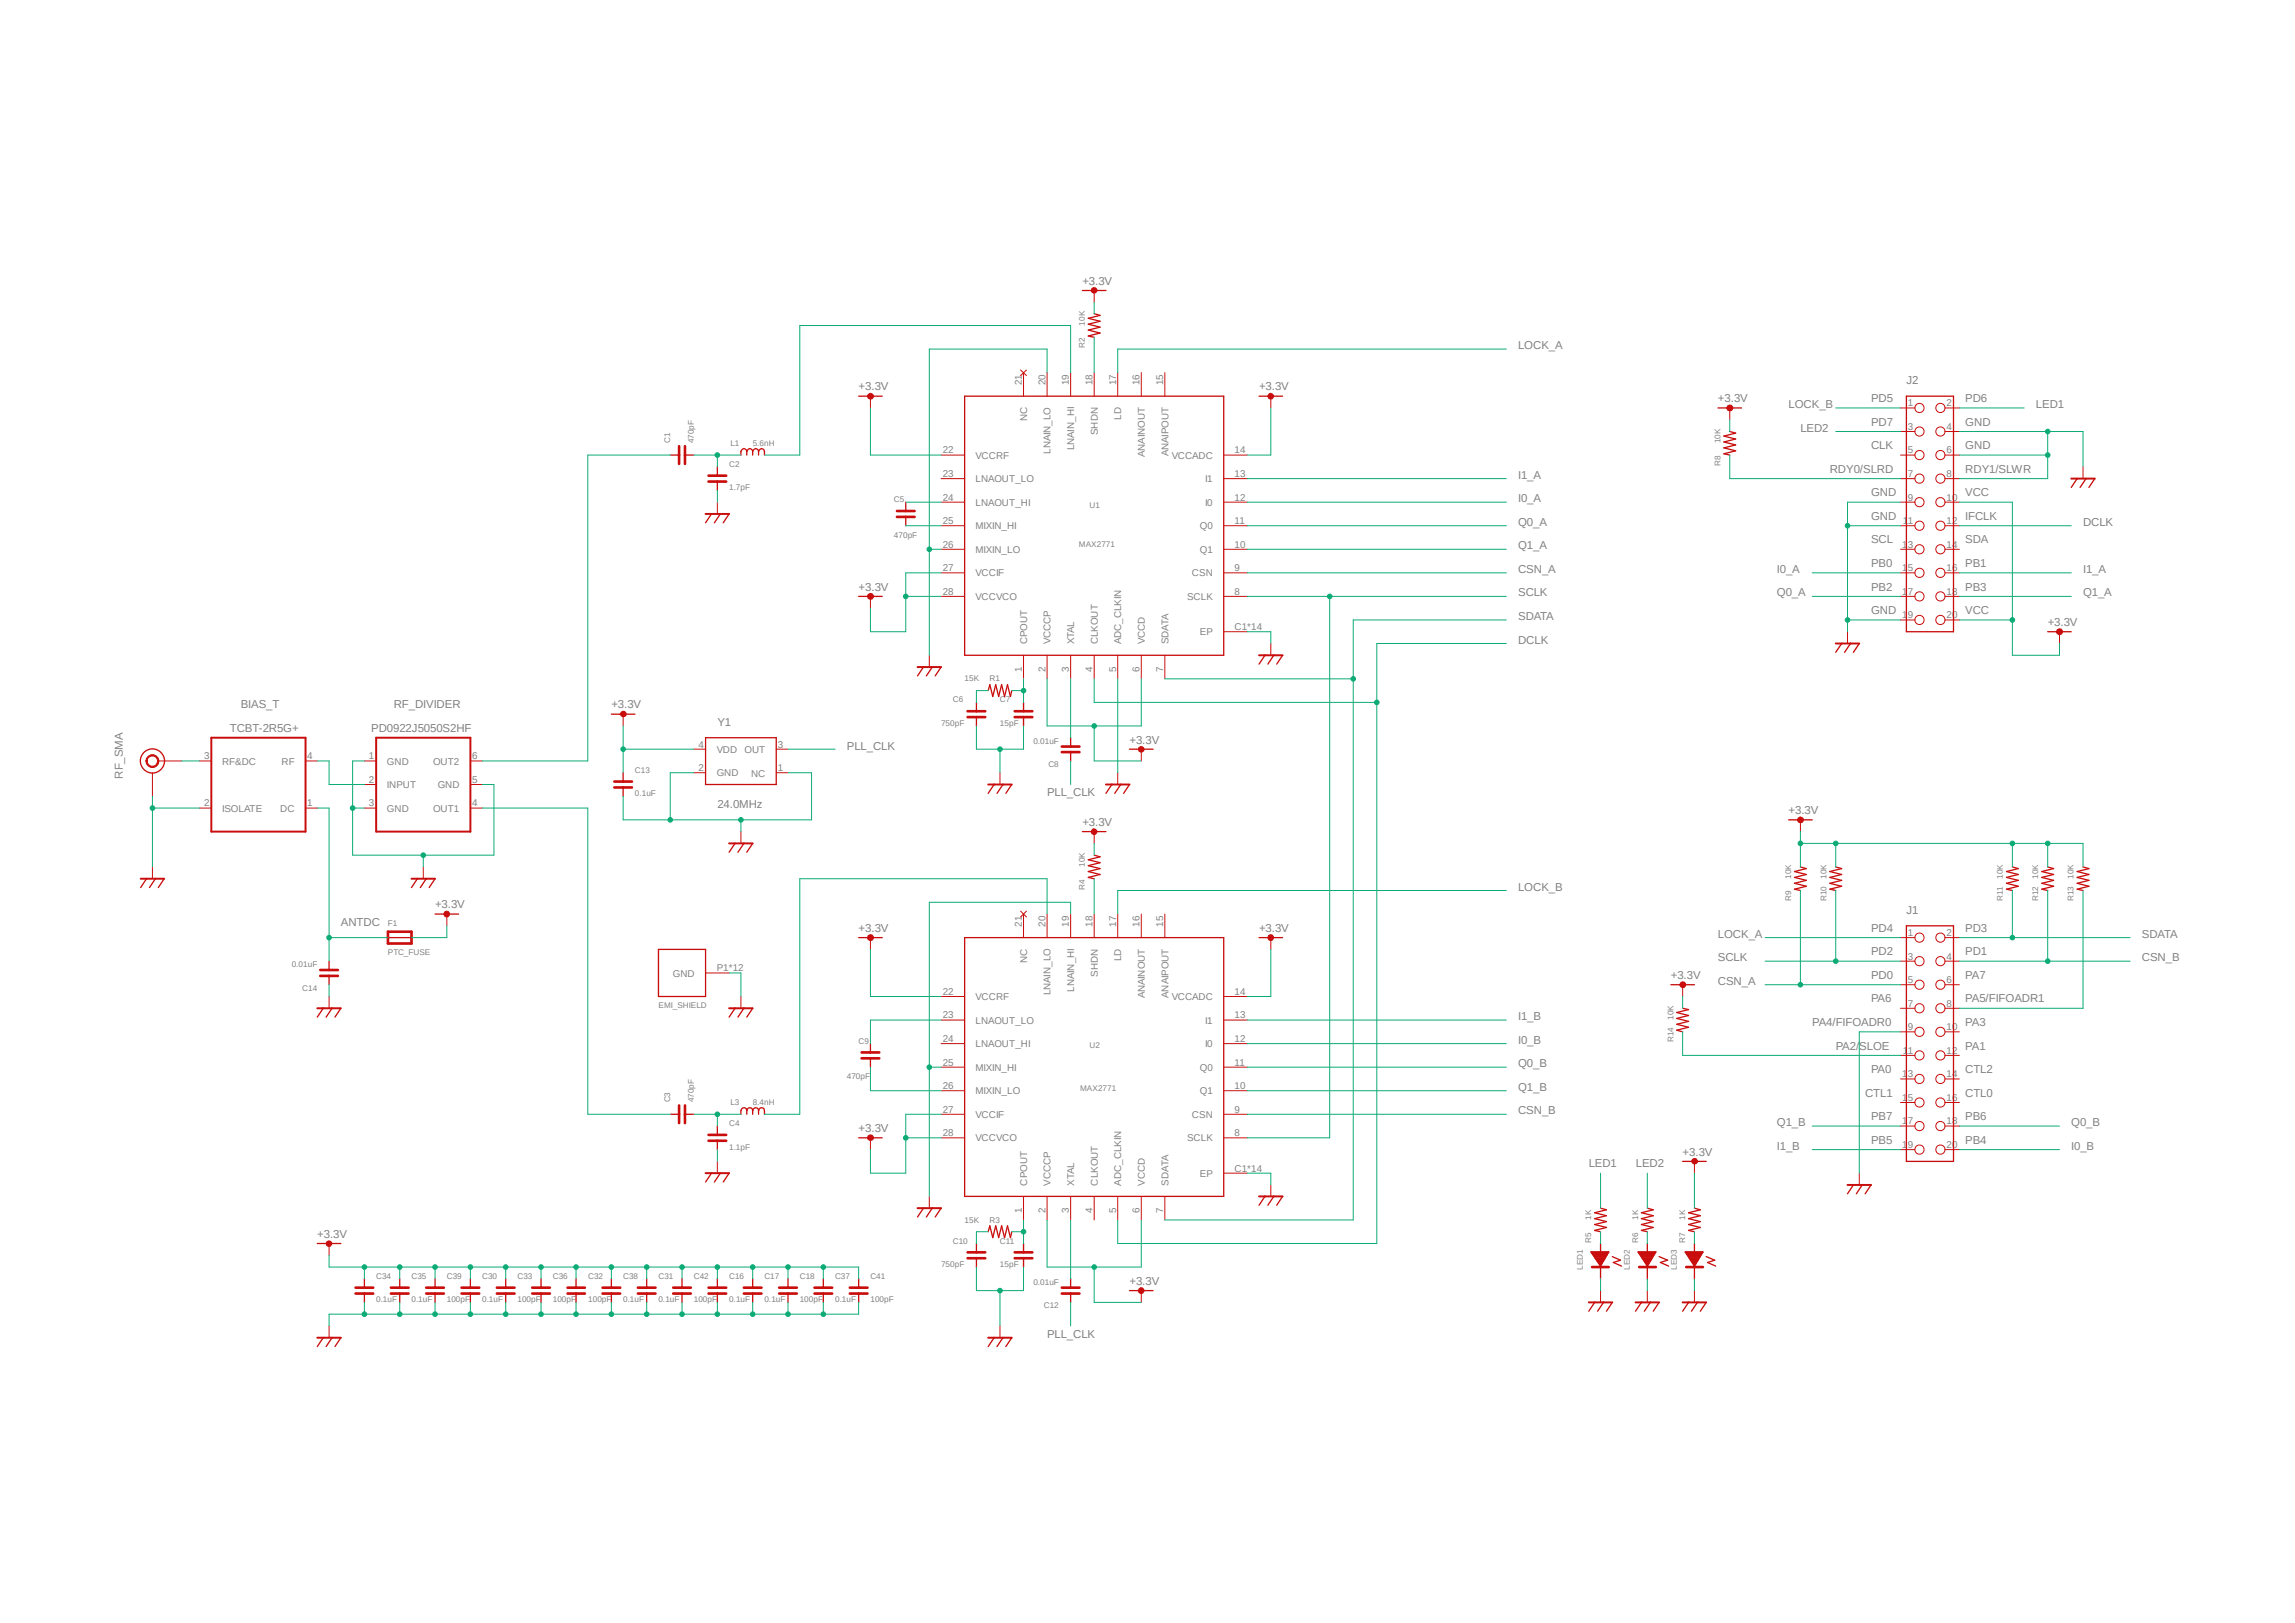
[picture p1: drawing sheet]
<svg xmlns="http://www.w3.org/2000/svg" width="297mm" height="210mm" viewBox="0 0 297 210" stroke-linecap="round" stroke-linejoin="round" font-family="sans-serif">
<defs><g id="words">
<g font-size="1.5" fill="#808080">
<text x="140.1" y="36.8">+3.3V</text>
<text x="196.5" y="45.2">LOCK_A</text>
<text x="111.1" y="50.5">+3.3V</text>
<text x="162.9" y="50.5">+3.3V</text>
<text x="222.3" y="52">+3.3V</text>
<text x="231.5" y="52.8">LOCK_B</text>
<text x="242.1" y="52">PD5</text>
<text x="246.7" y="49.7">J2</text>
<text x="254.3" y="52">PD6</text>
<text x="263.5" y="52.8">LED1</text>
<text x="233" y="55.8">LED2</text>
<text x="242.1" y="55.1">PD7</text>
<text x="242.1" y="58.1">CLK</text>
<text x="254.3" y="55.1">GND</text>
<text x="254.3" y="58.1">GND</text>
<text x="196.5" y="61.9">I1_A</text>
<text x="196.5" y="65">I0_A</text>
<text x="236.8" y="61.2">RDY0/SLRD</text>
<text x="242.1" y="64.2">GND</text>
<text x="254.3" y="61.2">RDY1/SLWR</text>
<text x="254.3" y="64.2">VCC</text>
<text x="196.5" y="68">Q0_A</text>
<text x="196.5" y="71.1">Q1_A</text>
<text x="242.1" y="67.3">GND</text>
<text x="242.1" y="70.3">SCL</text>
<text x="254.3" y="67.3">IFCLK</text>
<text x="254.3" y="70.3">SDA</text>
<text x="269.6" y="68">DCLK</text>
<text x="111.1" y="76.4">+3.3V</text>
<text x="196.5" y="74.1">CSN_A</text>
<text x="196.5" y="77.2">SCLK</text>
<text x="230" y="74.1">I0_A</text>
<text x="230" y="77.2">Q0_A</text>
<text x="242.1" y="73.4">PB0</text>
<text x="242.1" y="76.4">PB2</text>
<text x="254.3" y="73.4">PB1</text>
<text x="254.3" y="76.4">PB3</text>
<text x="269.6" y="74.1">I1_A</text>
<text x="269.6" y="77.2">Q1_A</text>
<text x="196.5" y="83.3">DCLK</text>
<text x="196.5" y="80.2">SDATA</text>
<text x="242.1" y="79.5">GND</text>
<text x="254.3" y="79.5">VCC</text>
<text x="265" y="81">+3.3V</text>
<text x="29.8" y="94.7">TCBT-2R5G+</text>
<text x="31.2" y="91.7">BIAS_T</text>
<text x="48" y="94.7">PD0922J5050S2HF</text>
<text x="51" y="91.7">RF_DIVIDER</text>
<text x="79.1" y="91.7">+3.3V</text>
<text x="92.8" y="93.9">Y1</text>
<text x="15.9" y="100.8" transform="rotate(-90 15.9 100.8)">RF_SMA</text>
<text x="109.6" y="97">PLL_CLK</text>
<text x="146.2" y="96.2">+3.3V</text>
<text x="92.8" y="104.6">24.0MHz</text>
<text x="135.5" y="103">PLL_CLK</text>
<text x="140.1" y="106.8">+3.3V</text>
<text x="231.5" y="105.3">+3.3V</text>
<text x="44.1" y="119.8">ANTDC</text>
<text x="56.3" y="117.5">+3.3V</text>
<text x="196.5" y="115.2">LOCK_B</text>
<text x="246.7" y="118.3">J1</text>
<text x="111.1" y="120.6">+3.3V</text>
<text x="162.9" y="120.6">+3.3V</text>
<text x="222.3" y="124.4">SCLK</text>
<text x="222.3" y="121.3">LOCK_A</text>
<text x="242.1" y="120.6">PD4</text>
<text x="242.1" y="123.6">PD2</text>
<text x="254.3" y="123.6">PD1</text>
<text x="254.3" y="120.6">PD3</text>
<text x="277.2" y="121.3">SDATA</text>
<text x="277.2" y="124.4">CSN_B</text>
<text x="196.5" y="132">I1_B</text>
<text x="216.2" y="126.7">+3.3V</text>
<text x="222.3" y="127.4">CSN_A</text>
<text x="242.1" y="126.7">PD0</text>
<text x="242.1" y="129.7">PA6</text>
<text x="254.3" y="129.7">PA5/FIFOADR1</text>
<text x="254.3" y="126.7">PA7</text>
<text x="196.5" y="135">I0_B</text>
<text x="234.5" y="132.8">PA4/FIFOADR0</text>
<text x="237.6" y="135.8">PA2/SLOE</text>
<text x="254.3" y="135.8">PA1</text>
<text x="254.3" y="132.8">PA3</text>
<text x="196.5" y="138.1">Q0_B</text>
<text x="196.5" y="141.1">Q1_B</text>
<text x="241.4" y="141.9">CTL1</text>
<text x="242.1" y="138.9">PA0</text>
<text x="254.3" y="141.9">CTL0</text>
<text x="254.3" y="138.9">CTL2</text>
<text x="111.1" y="146.5">+3.3V</text>
<text x="196.5" y="144.2">CSN_B</text>
<text x="217.8" y="149.5">+3.3V</text>
<text x="230" y="148.8">I1_B</text>
<text x="230" y="145.7">Q1_B</text>
<text x="242.1" y="144.9">PB7</text>
<text x="242.1" y="148">PB5</text>
<text x="254.3" y="144.9">PB6</text>
<text x="254.3" y="148">PB4</text>
<text x="268.1" y="148.8">I0_B</text>
<text x="268.1" y="145.7">Q0_B</text>
<text x="205.6" y="151">LED1</text>
<text x="211.7" y="151">LED2</text>
<text x="41.1" y="160.1">+3.3V</text>
<text x="146.2" y="166.2">+3.3V</text>
<text x="135.5" y="173.1">PLL_CLK</text>
</g>
<g font-size="1.3" fill="#808080">
<text x="132.2" y="49.9" transform="rotate(-90 132.2 49.9)">21</text>
<text x="135.3" y="49.9" transform="rotate(-90 135.3 49.9)">20</text>
<text x="138.3" y="49.9" transform="rotate(-90 138.3 49.9)">19</text>
<text x="141.4" y="49.9" transform="rotate(-90 141.4 49.9)">18</text>
<text x="144.4" y="49.9" transform="rotate(-90 144.4 49.9)">17</text>
<text x="147.5" y="49.9" transform="rotate(-90 147.5 49.9)">16</text>
<text x="150.5" y="49.9" transform="rotate(-90 150.5 49.9)">15</text>
<text x="246.9" y="52.6">1</text>
<text x="251.9" y="52.6">2</text>
<text x="122" y="58.7">22</text>
<text x="126.2" y="59.4">VCCRF</text>
<text x="132.9" y="54.5" transform="rotate(-90 132.9 54.5)">NC</text>
<text x="136" y="58.8" transform="rotate(-90 136 58.8)">LNAIN_LO</text>
<text x="139" y="58.3" transform="rotate(-90 139 58.3)">LNAIN_HI</text>
<text x="142.1" y="56.3" transform="rotate(-90 142.1 56.3)">SHDN</text>
<text x="145.1" y="54.3" transform="rotate(-90 145.1 54.3)">LD</text>
<text x="148.2" y="59.1" transform="rotate(-90 148.2 59.1)">ANAINOUT</text>
<text x="151.2" y="59.1" transform="rotate(-90 151.2 59.1)">ANAIPOUT</text>
<text x="151.6" y="59.4">VCCADC</text>
<text x="159.8" y="58.7">14</text>
<text x="246.9" y="58.7">5</text>
<text x="246.9" y="55.6">3</text>
<text x="251.9" y="58.7">6</text>
<text x="251.9" y="55.6">4</text>
<text x="122" y="61.7">23</text>
<text x="122" y="64.8">24</text>
<text x="126.2" y="62.4">LNAOUT_LO</text>
<text x="126.2" y="65.4">LNAOUT_HI</text>
<text x="156" y="65.4">I0</text>
<text x="156" y="62.4">I1</text>
<text x="159.8" y="64.8">12</text>
<text x="159.8" y="61.7">13</text>
<text x="246.9" y="64.8">9</text>
<text x="246.9" y="61.7">7</text>
<text x="251.9" y="64.8">10</text>
<text x="251.9" y="61.7">8</text>
<text x="122" y="67.8">25</text>
<text x="122" y="70.9">26</text>
<text x="126.2" y="68.5">MIXIN_HI</text>
<text x="126.2" y="71.5">MIXIN_LO</text>
<text x="155.3" y="71.5">Q1</text>
<text x="155.3" y="68.5">Q0</text>
<text x="159.8" y="70.9">10</text>
<text x="159.8" y="67.8">11</text>
<text x="246.2" y="70.9">13</text>
<text x="246.3" y="67.8">11</text>
<text x="251.9" y="70.9">14</text>
<text x="251.9" y="67.8">12</text>
<text x="122" y="73.9">27</text>
<text x="122" y="77">28</text>
<text x="126.2" y="74.6">VCCIF</text>
<text x="126.2" y="77.6">VCCVCO</text>
<text x="153.6" y="77.6">SCLK</text>
<text x="154.3" y="74.6">CSN</text>
<text x="159.8" y="77">8</text>
<text x="159.8" y="73.9">9</text>
<text x="246.2" y="73.9">15</text>
<text x="246.2" y="77">17</text>
<text x="251.9" y="73.9">16</text>
<text x="251.9" y="77">18</text>
<text x="132.9" y="83.4" transform="rotate(-90 132.9 83.4)">CPOUT</text>
<text x="136" y="83.4" transform="rotate(-90 136 83.4)">VCCCP</text>
<text x="139" y="83.4" transform="rotate(-90 139 83.4)">XTAL</text>
<text x="142.1" y="83.4" transform="rotate(-90 142.1 83.4)">CLKOUT</text>
<text x="145.1" y="83.4" transform="rotate(-90 145.1 83.4)">ADC_CLKIN</text>
<text x="148.2" y="83.4" transform="rotate(-90 148.2 83.4)">VCCD</text>
<text x="151.2" y="83.4" transform="rotate(-90 151.2 83.4)">SDATA</text>
<text x="155.3" y="82.2">EP</text>
<text x="159.8" y="81.5">C1*14</text>
<text x="246.2" y="80">19</text>
<text x="251.9" y="80">20</text>
<text x="132.2" y="86.9" transform="rotate(-90 132.2 86.9)">1</text>
<text x="135.3" y="86.9" transform="rotate(-90 135.3 86.9)">2</text>
<text x="138.3" y="86.9" transform="rotate(-90 138.3 86.9)">3</text>
<text x="141.4" y="86.9" transform="rotate(-90 141.4 86.9)">4</text>
<text x="144.4" y="86.9" transform="rotate(-90 144.4 86.9)">5</text>
<text x="147.5" y="86.9" transform="rotate(-90 147.5 86.9)">6</text>
<text x="150.5" y="86.9" transform="rotate(-90 150.5 86.9)">7</text>
<text x="26.4" y="98.3">3</text>
<text x="28.7" y="98.9">RF&amp;DC</text>
<text x="36.4" y="99">RF</text>
<text x="39.8" y="98.3">4</text>
<text x="47.8" y="101.3">2</text>
<text x="47.8" y="98.3">1</text>
<text x="50.1" y="102">INPUT</text>
<text x="50.1" y="98.9">GND</text>
<text x="56" y="99">OUT2</text>
<text x="61.1" y="98.3">6</text>
<text x="61.1" y="101.3">5</text>
<text x="90.4" y="99.8">2</text>
<text x="90.4" y="96.7">4</text>
<text x="92.8" y="100.5">GND</text>
<text x="92.8" y="97.4">VDD</text>
<text x="96.4" y="97.5">OUT</text>
<text x="97.2" y="100.5">NC</text>
<text x="100.7" y="99.8">1</text>
<text x="100.7" y="96.7">3</text>
<text x="26.4" y="104.4">2</text>
<text x="28.7" y="105">ISOLATE</text>
<text x="36.3" y="105.1">DC</text>
<text x="39.8" y="104.4">1</text>
<text x="47.8" y="104.4">3</text>
<text x="50.1" y="105">GND</text>
<text x="56" y="105.1">OUT1</text>
<text x="56.6" y="102">GND</text>
<text x="61.1" y="104.4">4</text>
<text x="132.2" y="119.9" transform="rotate(-90 132.2 119.9)">21</text>
<text x="135.3" y="119.9" transform="rotate(-90 135.3 119.9)">20</text>
<text x="138.3" y="119.9" transform="rotate(-90 138.3 119.9)">19</text>
<text x="141.4" y="119.9" transform="rotate(-90 141.4 119.9)">18</text>
<text x="144.4" y="119.9" transform="rotate(-90 144.4 119.9)">17</text>
<text x="147.5" y="119.9" transform="rotate(-90 147.5 119.9)">16</text>
<text x="150.5" y="119.9" transform="rotate(-90 150.5 119.9)">15</text>
<text x="92.8" y="125.7">P1*12</text>
<text x="132.9" y="124.6" transform="rotate(-90 132.9 124.6)">NC</text>
<text x="145.1" y="124.4" transform="rotate(-90 145.1 124.4)">LD</text>
<text x="246.9" y="124.2">3</text>
<text x="246.9" y="121.1">1</text>
<text x="251.9" y="124.2">4</text>
<text x="251.9" y="121.1">2</text>
<text x="87.1" y="126.4">GND</text>
<text x="122" y="128.7">22</text>
<text x="122" y="131.8">23</text>
<text x="126.2" y="129.4">VCCRF</text>
<text x="136" y="128.8" transform="rotate(-90 136 128.8)">LNAIN_LO</text>
<text x="139" y="128.4" transform="rotate(-90 139 128.4)">LNAIN_HI</text>
<text x="142.1" y="126.4" transform="rotate(-90 142.1 126.4)">SHDN</text>
<text x="148.2" y="129.2" transform="rotate(-90 148.2 129.2)">ANAINOUT</text>
<text x="151.2" y="129.1" transform="rotate(-90 151.2 129.1)">ANAIPOUT</text>
<text x="151.6" y="129.4">VCCADC</text>
<text x="159.8" y="131.8">13</text>
<text x="159.8" y="128.7">14</text>
<text x="246.9" y="130.3">7</text>
<text x="246.9" y="127.2">5</text>
<text x="251.9" y="130.3">8</text>
<text x="251.9" y="127.2">6</text>
<text x="122" y="134.8">24</text>
<text x="122" y="137.9">25</text>
<text x="126.2" y="132.5">LNAOUT_LO</text>
<text x="126.2" y="135.5">LNAOUT_HI</text>
<text x="156" y="135.5">I0</text>
<text x="156" y="132.5">I1</text>
<text x="159.8" y="137.9">11</text>
<text x="159.8" y="134.8">12</text>
<text x="246.3" y="136.4">11</text>
<text x="246.9" y="133.3">9</text>
<text x="251.9" y="136.4">12</text>
<text x="251.9" y="133.3">10</text>
<text x="122" y="140.9">26</text>
<text x="122" y="144">27</text>
<text x="126.2" y="138.6">MIXIN_HI</text>
<text x="126.2" y="141.6">MIXIN_LO</text>
<text x="155.3" y="141.6">Q1</text>
<text x="155.3" y="138.6">Q0</text>
<text x="159.8" y="144">9</text>
<text x="159.8" y="140.9">10</text>
<text x="246.2" y="139.4">13</text>
<text x="246.2" y="142.5">15</text>
<text x="251.9" y="139.4">14</text>
<text x="251.9" y="142.5">16</text>
<text x="122" y="147">28</text>
<text x="126.2" y="144.7">VCCIF</text>
<text x="126.2" y="147.7">VCCVCO</text>
<text x="153.6" y="147.7">SCLK</text>
<text x="154.3" y="144.7">CSN</text>
<text x="159.8" y="147">8</text>
<text x="246.2" y="145.5">17</text>
<text x="246.2" y="148.5">19</text>
<text x="251.9" y="145.5">18</text>
<text x="251.9" y="148.5">20</text>
<text x="132.9" y="153.4" transform="rotate(-90 132.9 153.4)">CPOUT</text>
<text x="136" y="153.4" transform="rotate(-90 136 153.4)">VCCCP</text>
<text x="139" y="153.4" transform="rotate(-90 139 153.4)">XTAL</text>
<text x="142.1" y="153.4" transform="rotate(-90 142.1 153.4)">CLKOUT</text>
<text x="145.1" y="153.4" transform="rotate(-90 145.1 153.4)">ADC_CLKIN</text>
<text x="148.2" y="153.4" transform="rotate(-90 148.2 153.4)">VCCD</text>
<text x="151.2" y="153.4" transform="rotate(-90 151.2 153.4)">SDATA</text>
<text x="155.3" y="152.3">EP</text>
<text x="159.8" y="151.6">C1*14</text>
<text x="132.2" y="157" transform="rotate(-90 132.2 157)">1</text>
<text x="135.3" y="157" transform="rotate(-90 135.3 157)">2</text>
<text x="138.3" y="157" transform="rotate(-90 138.3 157)">3</text>
<text x="141.4" y="157" transform="rotate(-90 141.4 157)">4</text>
<text x="144.4" y="157" transform="rotate(-90 144.4 157)">5</text>
<text x="147.5" y="157" transform="rotate(-90 147.5 157)">6</text>
<text x="150.5" y="157" transform="rotate(-90 150.5 157)">7</text>
</g>
<g font-size="1.1" fill="#808080">
<text x="140.4" y="45" transform="rotate(-90 140.4 45)">R2</text>
<text x="140.4" y="42.1" transform="rotate(-90 140.4 42.1)">10K</text>
<text x="86.7" y="57.4" transform="rotate(-90 86.7 57.4)">C1</text>
<text x="89.8" y="57.4" transform="rotate(-90 89.8 57.4)">470pF</text>
<text x="94.5" y="57.7">L1</text>
<text x="97.4" y="57.7">5.6nH</text>
<text x="222.7" y="57.4" transform="rotate(-90 222.7 57.4)">10K</text>
<text x="94.4" y="63.5">1.7pF</text>
<text x="94.4" y="60.4">C2</text>
<text x="115.7" y="65">C5</text>
<text x="141" y="65.7">U1</text>
<text x="222.7" y="60.3" transform="rotate(-90 222.7 60.3)">R8</text>
<text x="115.7" y="69.6">470pF</text>
<text x="139.6" y="70.8">MAX2771</text>
<text x="124.8" y="88.1">15K</text>
<text x="128.1" y="88.1">R1</text>
<text x="121.8" y="93.9">750pF</text>
<text x="123.3" y="90.9">C6</text>
<text x="129.4" y="93.9">15pF</text>
<text x="129.4" y="90.9">C7</text>
<text x="82.2" y="100">C13</text>
<text x="133.7" y="96.2">0.01uF</text>
<text x="135.7" y="99.3">C8</text>
<text x="82.2" y="103">0.1uF</text>
<text x="140.4" y="112.2" transform="rotate(-90 140.4 112.2)">10K</text>
<text x="231.8" y="113.7" transform="rotate(-90 231.8 113.7)">10K</text>
<text x="236.4" y="113.7" transform="rotate(-90 236.4 113.7)">10K</text>
<text x="259.2" y="113.7" transform="rotate(-90 259.2 113.7)">10K</text>
<text x="263.8" y="113.7" transform="rotate(-90 263.8 113.7)">10K</text>
<text x="268.4" y="113.7" transform="rotate(-90 268.4 113.7)">10K</text>
<text x="50.2" y="119.8">F1</text>
<text x="140.4" y="115.1" transform="rotate(-90 140.4 115.1)">R4</text>
<text x="231.8" y="116.6" transform="rotate(-90 231.8 116.6)">R9</text>
<text x="236.4" y="116.6" transform="rotate(-90 236.4 116.6)">R10</text>
<text x="259.2" y="116.6" transform="rotate(-90 259.2 116.6)">R11</text>
<text x="263.8" y="116.6" transform="rotate(-90 263.8 116.6)">R12</text>
<text x="268.4" y="116.6" transform="rotate(-90 268.4 116.6)">R13</text>
<text x="37.8" y="125.1">0.01uF</text>
<text x="50.2" y="123.6">PTC_FUSE</text>
<text x="39.1" y="128.2">C14</text>
<text x="85.2" y="130.5">EMI_SHIELD</text>
<text x="216.6" y="132" transform="rotate(-90 216.6 132)">10K</text>
<text x="111.1" y="135">C9</text>
<text x="141" y="135.6">U2</text>
<text x="216.6" y="134.9" transform="rotate(-90 216.6 134.9)">R14</text>
<text x="86.7" y="142.7" transform="rotate(-90 86.7 142.7)">C3</text>
<text x="89.8" y="142.7" transform="rotate(-90 89.8 142.7)">470pF</text>
<text x="94.5" y="143">L3</text>
<text x="97.4" y="143">8.4nH</text>
<text x="109.6" y="139.6">470pF</text>
<text x="139.8" y="141.1">MAX2771</text>
<text x="94.4" y="148.8">1.1pF</text>
<text x="94.4" y="145.7">C4</text>
<text x="123.3" y="160.9">C10</text>
<text x="124.8" y="158.2">15K</text>
<text x="128.1" y="158.2">R3</text>
<text x="129.4" y="160.9">C11</text>
<text x="205.9" y="160.8" transform="rotate(-90 205.9 160.8)">R5</text>
<text x="205.9" y="157.9" transform="rotate(-90 205.9 157.9)">1K</text>
<text x="212" y="160.8" transform="rotate(-90 212 160.8)">R6</text>
<text x="212" y="157.9" transform="rotate(-90 212 157.9)">1K</text>
<text x="218.1" y="160.8" transform="rotate(-90 218.1 160.8)">R7</text>
<text x="218.1" y="157.9" transform="rotate(-90 218.1 157.9)">1K</text>
<text x="48.7" y="165.5">C34</text>
<text x="53.3" y="165.5">C35</text>
<text x="57.8" y="165.5">C39</text>
<text x="62.4" y="165.5">C30</text>
<text x="67" y="165.5">C33</text>
<text x="71.5" y="165.5">C36</text>
<text x="76.1" y="165.5">C32</text>
<text x="80.6" y="165.5">C38</text>
<text x="85.2" y="165.5">C31</text>
<text x="89.8" y="165.5">C42</text>
<text x="94.4" y="165.5">C16</text>
<text x="98.9" y="165.5">C17</text>
<text x="103.5" y="165.5">C18</text>
<text x="108.1" y="165.5">C37</text>
<text x="112.6" y="165.5">C41</text>
<text x="121.8" y="164">750pF</text>
<text x="129.4" y="164">15pF</text>
<text x="133.7" y="166.2">0.01uF</text>
<text x="204.9" y="164.3" transform="rotate(-90 204.9 164.3)">LED1</text>
<text x="210.9" y="164.3" transform="rotate(-90 210.9 164.3)">LED2</text>
<text x="217" y="164.3" transform="rotate(-90 217 164.3)">LED3</text>
<text x="48.7" y="168.5">0.1uF</text>
<text x="53.3" y="168.5">0.1uF</text>
<text x="57.8" y="168.5">100pF</text>
<text x="62.4" y="168.5">0.1uF</text>
<text x="67" y="168.5">100pF</text>
<text x="71.5" y="168.5">100pF</text>
<text x="76.1" y="168.5">100pF</text>
<text x="80.6" y="168.5">0.1uF</text>
<text x="85.2" y="168.5">0.1uF</text>
<text x="89.8" y="168.5">100pF</text>
<text x="94.4" y="168.5">0.1uF</text>
<text x="98.9" y="168.5">0.1uF</text>
<text x="103.5" y="168.5">100pF</text>
<text x="108.1" y="168.5">0.1uF</text>
<text x="112.7" y="168.5">100pF</text>
<text x="135.1" y="169.3">C12</text>
</g>
</g></defs>
<path d="M14.4 35.3l268.3 139.3M282.7 35.3l-268.3 139.3" fill="none" stroke="#fff" stroke-width=".13"/>
<g fill="none" stroke="#c90d0c" stroke-width=".17">
<path d="M96.6 58.4l-.1-.3a.41 .41 0 0 0-.6 .3v.5M96.6 58.4a.4 .4 0 0 1 .3-.3 .4 .4 0 0 1 .5 .2v.1M96.6 58.4v.5M97.4 58.4a.4 .4 0 0 1 .3-.3 .4 .4 0 0 1 .4 .2l.1 .1M97.4 58.4v.5M98.2 58.4a.4 .4 0 0 1 .3-.3 .4 .4 0 0 1 .4 .2v.6M98.2 58.4v.5M124.8 51.3h33.6v33.5h-33.6zM162.9 51.3h3.1M92.8 60.4v1.2M92.8 62.3v1.2M117.2 65v1.1"/>
<path d="M117.2 66.9v1.1"/>
</g>
<g fill="none" stroke="#c90d0c" stroke-width=".13">
<path d="M121.8 58.9h3M132.1 47.9l.7 .7M132.5 48.2v3.1M132.8 47.9l-.7 .7M135.5 48.2v3.1M138.6 48.2v3.1M141.6 48.2v3.1M144.7 48.2v3.1M147.7 48.2v3.1M150.7 48.2v3.1M158.4 58.9h3M121.8 77.2h3"/>
<path d="M121.8 74.1h3M121.8 71.1h3M121.8 68h3M121.8 65h3M121.8 61.9h3M158.4 77.2h3M158.4 74.1h3M158.4 71.1h3M158.4 68h3M158.4 65h3M158.4 61.9h3M132.5 84.8v3"/>
<path d="M135.5 84.8v3M138.6 84.8v3M141.6 84.8v3M144.7 84.8v3M147.7 84.8v3M150.7 84.8v3M158.4 81.7h3"/>
</g>
<path d="M91.7 61.6h2.3M91.7 62.3h2.3M116.1 66.9h2.3M116.1 66.1h2.3" fill="none" stroke="#c90d0c" stroke-width=".34"/>
<path d="M164.3 51.1h.3v.3l-.1 .1-.2-.1-.1-.1 .3-.1v.1v.1l-.3-.1z" fill-rule="evenodd" fill="#c90d0c"/>
<path d="M164.3 51.1h.3v.3l-.1 .1-.2-.1-.1-.1 .3-.1v.1v.1l-.3-.1z" fill="none" stroke="#c90d0c" stroke-width=".13"/>
<path d="M164.2 51.1l.2-.2 .4 .2v.3l-.2 .2h-.2l-.2-.1-.1-.2h.1l.2-.2 .3 .1-.1 .3h-.2l-.2-.2h-.1z" fill-rule="evenodd" fill="#c90d0c"/>
<path d="M164.2 51.1l.2-.2 .4 .2v.3l-.2 .2h-.2l-.2-.1-.1-.2h.1l.2-.2 .3 .1-.1 .3h-.2l-.2-.2h-.1zM164.5 51.3v1.5M92.8 65v1.5M164.5 83.3v1.5" fill="none" stroke="#c90d0c" stroke-width=".13"/>
<path d="M91.3 66.5h3.1M162.9 84.8h3.1" fill="none" stroke="#c90d0c" stroke-width=".25"/>
<path d="M86.7 58.9h1.2M88.6 58.9h1.2M111.1 51.3h3.1M92.1 66.5l-.8 1.1M93.2 66.5l-.7 1.1M94.4 66.5l-.8 1.1M163.7 84.8l-.8 1.1M164.8 84.8l-.7 1.1M166 84.8l-.8 1.1" fill="none" stroke="#c90d0c" stroke-width=".17"/>
<path d="M87.9 57.7v2.3M88.6 57.7v2.3" fill="none" stroke="#c90d0c" stroke-width=".34"/>
<path d="M112.5 51.1h.3l.1 .2-.1 .1-.2 .1-.1-.1-.1-.1 .2-.1 .1 .1v.1l-.3-.1z" fill-rule="evenodd" fill="#c90d0c"/>
<path d="M112.5 51.1h.3l.1 .2-.1 .1-.2 .1-.1-.1-.1-.1 .2-.1 .1 .1v.1l-.3-.1z" fill="none" stroke="#c90d0c" stroke-width=".13"/>
<path d="M112.4 51.1l.2-.2 .3 .1 .1 .1v.3l-.1 .2h-.3l-.2-.1-.1-.2h.1l.2-.2 .3 .1-.1 .3h-.2l-.2-.2h-.1z" fill-rule="evenodd" fill="#c90d0c"/>
<path d="M112.4 51.1l.2-.2 .3 .1 .1 .1v.3l-.1 .2h-.3l-.2-.1-.1-.2h.1l.2-.2 .3 .1-.1 .3h-.2l-.2-.2h-.1zM112.6 51.3v1.5" fill="none" stroke="#c90d0c" stroke-width=".13"/>
<path d="M111.1 77.2h3.1" fill="none" stroke="#c90d0c" stroke-width=".17"/>
<path d="M112.5 77l.1-.1 .2 .1 .1 .2-.1 .1h-.3l-.1-.1 .2-.1 .1 .1-.1 .1-.2-.1z" fill-rule="evenodd" fill="#c90d0c"/>
<path d="M112.5 77l.1-.1 .2 .1 .1 .2-.1 .1h-.3l-.1-.1 .2-.1 .1 .1-.1 .1-.2-.1z" fill="none" stroke="#c90d0c" stroke-width=".13"/>
<path d="M112.4 76.9l.2-.1h.3l.1 .2v.3l-.1 .2-.3 .1-.2-.2-.1-.2h.1l.1-.2h.3l.1 .1-.1 .3h-.2l-.2-.2h-.1z" fill-rule="evenodd" fill="#c90d0c"/>
<path d="M112.4 76.9l.2-.1h.3l.1 .2v.3l-.1 .2-.3 .1-.2-.2-.1-.2h.1l.1-.2h.3l.1 .1-.1 .3h-.2l-.2-.2h-.1zM112.6 77.2v1.5M42.6 171.6v1.5" fill="none" stroke="#c90d0c" stroke-width=".13"/>
<path d="M46 167.4h2.3M46 166.6h2.3M55.2 167.4h2.2M55.2 166.6h2.2" fill="none" stroke="#c90d0c" stroke-width=".34"/>
<path d="M41.1 160.9h3M41.8 173.1l-.7 1.1M43 173.1l-.8 1.1M44.1 173.1l-.8 1.1M47.2 165.5v1.1M47.2 167.4v1.1M56.3 165.5v1.1M56.3 167.4v1.1" fill="none" stroke="#c90d0c" stroke-width=".17"/>
<path d="M41.1 173.1h3" fill="none" stroke="#c90d0c" stroke-width=".25"/>
<path d="M42.4 160.8l.2-.1 .2 .1v.3l-.2 .1-.2-.1-.1-.2h.4l-.1 .1-.3-.1z" fill-rule="evenodd" fill="#c90d0c"/>
<path d="M42.4 160.8l.2-.1 .2 .1v.3l-.2 .1-.2-.1-.1-.2h.4l-.1 .1-.3-.1z" fill="none" stroke="#c90d0c" stroke-width=".13"/>
<path d="M42.3 160.7l.2-.1h.3l.1 .2v.2l-.1 .2-.3 .1-.2-.1-.1-.3h.1l.2-.2 .3 .2v.1l-.3 .2-.2-.3h-.1z" fill-rule="evenodd" fill="#c90d0c"/>
<path d="M95.9 107.6v1.5M42.3 160.7l.2-.1h.3l.1 .2v.2l-.1 .2-.3 .1-.2-.1-.1-.3h.1l.2-.2 .3 .2v.1l-.3 .2-.2-.3h-.1zM42.6 160.9v1.5" fill="none" stroke="#c90d0c" stroke-width=".13"/>
<path d="M94.4 109.1h3" fill="none" stroke="#c90d0c" stroke-width=".25"/>
<path d="M80.6 100v1.1M138.6 95.5v1.1M138.6 97.3v1.2M146.2 96.9h3M80.6 101.9v1.1M95.1 109.1l-.7 1.2M96.3 109.1l-.8 1.2M97.4 109.1l-.8 1.2" fill="none" stroke="#c90d0c" stroke-width=".17"/>
<path d="M137.4 96.6h2.3M137.4 97.3h2.3M79.5 101.9h2.3M79.5 101.1h2.3" fill="none" stroke="#c90d0c" stroke-width=".34"/>
<path d="M147.5 96.8l.2-.1 .2 .1v.3l-.2 .1-.2-.1v-.2h.3l-.1 .1-.2-.1z" fill-rule="evenodd" fill="#c90d0c"/>
<path d="M147.5 96.8l.2-.1 .2 .1v.3l-.2 .1-.2-.1v-.2h.3l-.1 .1-.2-.1z" fill="none" stroke="#c90d0c" stroke-width=".13"/>
<path d="M147.4 96.7l.2-.1h.3l.1 .2v.3l-.1 .2h-.3l-.2-.1-.1-.3h.2l.2-.2 .2 .2-.1 .3h-.1l-.2-.3h-.2z" fill-rule="evenodd" fill="#c90d0c"/>
<path d="M129.4 100v1.5M147.4 96.7l.2-.1h.3l.1 .2v.3l-.1 .2h-.3l-.2-.1-.1-.3h.2l.2-.2 .2 .2-.1 .3h-.1l-.2-.3h-.2zM147.7 96.9v1.6" fill="none" stroke="#c90d0c" stroke-width=".13"/>
<path d="M125.2 92.8h2.3M125.2 92h2.3M131.3 92.8h2.3M131.3 92h2.3M64.3 167.4h2.3M64.3 166.6h2.3" fill="none" stroke="#c90d0c" stroke-width=".34"/>
<path d="M140.1 37.6h3M141.6 40.6l.8 .2-1.6 .4 1.6 .4-1.6 .4 1.6 .3-1.6 .4 1.6 .4-1.6 .4 .8 .1M126.4 90.9v1.1M126.4 92.8v1.1M127.9 89.4l.2-.8 .4 1.5 .4-1.5 .3 1.5 .4-1.5 .4 1.5 .4-1.5 .4 1.5 .1-.7M132.5 90.9v1.1M132.5 92.8v1.1M128.7 101.5l-.8 1.2M129.8 101.5l-.8 1.2M130.9 101.5l-.7 1.2M65.4 165.5v1.1M65.4 167.4v1.1" fill="none" stroke="#c90d0c" stroke-width=".17"/>
<path d="M127.9 101.5h3" fill="none" stroke="#c90d0c" stroke-width=".25"/>
<path d="M141.4 37.4l.2-.1 .2 .1v.3l-.2 .1-.2-.1v-.1l.2-.1 .1 .1h-.3z" fill-rule="evenodd" fill="#c90d0c"/>
<path d="M141.4 37.4l.2-.1 .2 .1v.3l-.2 .1-.2-.1v-.1l.2-.1 .1 .1h-.3z" fill="none" stroke="#c90d0c" stroke-width=".13"/>
<path d="M141.3 37.3l.2-.1 .3 .1 .1 .1v.3l-.1 .2h-.3l-.2-.1-.1-.2h.2l.2-.3 .2 .2-.1 .3h-.1l-.2-.2h-.2z" fill-rule="evenodd" fill="#c90d0c"/>
<path d="M141.3 37.3l.2-.1 .3 .1 .1 .1v.3l-.1 .2h-.3l-.2-.1-.1-.2h.2l.2-.3 .2 .2-.1 .3h-.1l-.2-.2h-.2zM141.6 37.6v1.5" fill="none" stroke="#c90d0c" stroke-width=".13"/>
<path d="M50.6 167.4h2.3M50.6 166.6h2.3M59.7 167.4h2.3M59.7 166.6h2.3" fill="none" stroke="#c90d0c" stroke-width=".34"/>
<path d="M79.1 92.4h3.1M51.7 165.5v1.1M51.7 167.4v1.1M60.9 165.5v1.1M60.9 167.4v1.1" fill="none" stroke="#c90d0c" stroke-width=".17"/>
<path d="M80.5 92.2h.1h.2l.1 .2-.1 .1-.2 .1-.1-.1-.1-.1 .3-.1v.2l-.3-.1z" fill-rule="evenodd" fill="#c90d0c"/>
<path d="M80.5 92.2h.1h.2l.1 .2-.1 .1-.2 .1-.1-.1-.1-.1 .3-.1v.2l-.3-.1z" fill="none" stroke="#c90d0c" stroke-width=".13"/>
<path d="M80.4 92.2l.2-.2 .3 .1 .1 .2v.2l-.1 .2-.3 .1-.3-.4h.1l.1-.2h.1l.3 .1v.2l-.3 .1-.2-.2h-.1z" fill-rule="evenodd" fill="#c90d0c"/>
<g fill="none" stroke="#c90d0c" stroke-width=".13">
<path d="M80.4 92.2l.2-.2 .3 .1 .1 .2v.2l-.1 .2-.3 .1-.3-.4h.1l.1-.2h.1l.3 .1v.2l-.3 .1-.2-.2h-.1zM80.6 92.4v1.5M132.1 117.9l.7 .8M132.5 118.3v3M132.8 117.9l-.7 .8M135.5 118.3v3M138.6 118.3v3M141.6 118.3v3M144.7 118.3v3M147.7 118.3v3M150.7 118.3v3M121.8 138.1h3"/>
<path d="M121.8 135h3M121.8 132h3M121.8 128.9h3M158.4 138.1h3M158.4 135h3M158.4 132h3M158.4 128.9h3M121.8 147.2h3M121.8 144.2h3M121.8 141.1h3M132.5 154.8v3.1M135.5 154.8v3.1"/>
<path d="M138.6 154.8v3.1M141.6 154.8v3.1M144.7 154.8v3.1M147.7 154.8v3.1M150.7 154.8v3.1M158.4 147.2h3M158.4 144.2h3M158.4 141.1h3M158.4 151.8h3"/>
</g>
<g fill="none" stroke="#c90d0c" stroke-width=".17">
<path d="M112.6 135v1.2M112.6 136.9v1.2M124.8 121.3h33.6v33.5h-33.6zM162.9 121.3h3.1M86.7 144.2h1.2M88.6 144.2h1.2M96.6 143.7v-.2a.4 .4 0 0 0-.4-.1 .4 .4 0 0 0-.3 .3v.5M96.6 143.7a.39 .39 0 0 1 .3-.3 .39 .39 0 0 1 .5 .1v.2M96.6 143.7v.5M97.4 143.7a.39 .39 0 0 1 .3-.3 .39 .39 0 0 1 .4 .1l.1 .2M97.4 143.7v.5M98.2 143.7a.39 .39 0 0 1 .3-.3 .39 .39 0 0 1 .4 .1v.7"/>
<path d="M98.2 143.7v.5"/>
</g>
<path d="M111.5 136.9h2.3M111.5 136.2h2.3M87.9 143v2.3M88.6 143v2.3" fill="none" stroke="#c90d0c" stroke-width=".34"/>
<path d="M164.3 121.2h.3v.3h-.3l-.1-.2 .3-.1v.1v.1l-.3-.1z" fill-rule="evenodd" fill="#c90d0c"/>
<path d="M164.3 121.2h.3v.3h-.3l-.1-.2 .3-.1v.1v.1l-.3-.1z" fill="none" stroke="#c90d0c" stroke-width=".13"/>
<path d="M164.2 121.1l.2-.2 .2 .1 .2 .2v.3l-.2 .2h-.2l-.2-.1-.1-.3h.1l.2-.2h.2l.1 .1-.1 .3h-.2l-.2-.2h-.1z" fill-rule="evenodd" fill="#c90d0c"/>
<path d="M164.2 121.1l.2-.2 .2 .1 .2 .2v.3l-.2 .2h-.2l-.2-.1-.1-.3h.1l.2-.2h.2l.1 .1-.1 .3h-.2l-.2-.2h-.1zM164.5 121.3v1.6M92.8 150.3v1.5M164.5 153.3v1.5" fill="none" stroke="#c90d0c" stroke-width=".13"/>
<path d="M91.3 151.8h3.1M162.9 154.8h3.1" fill="none" stroke="#c90d0c" stroke-width=".25"/>
<path d="M111.1 121.3h3.1M92.1 151.8l-.8 1.2M92.8 145.7v1.2M92.8 147.6v1.2M93.2 151.8l-.7 1.2M94.4 151.8l-.8 1.2M163.7 154.8l-.8 1.2M164.8 154.8l-.7 1.2M166 154.8l-.8 1.2" fill="none" stroke="#c90d0c" stroke-width=".17"/>
<path d="M91.7 147.6h2.3M91.7 146.9h2.3" fill="none" stroke="#c90d0c" stroke-width=".34"/>
<path d="M112.5 121.2h.3l.1 .1-.1 .2h-.3l-.1-.2 .2-.1 .1 .1-.1 .1-.2-.1z" fill-rule="evenodd" fill="#c90d0c"/>
<path d="M112.5 121.2h.3l.1 .1-.1 .2h-.3l-.1-.2 .2-.1 .1 .1-.1 .1-.2-.1z" fill="none" stroke="#c90d0c" stroke-width=".13"/>
<path d="M112.4 121.1l.2-.2 .3 .1 .1 .2v.3l-.1 .2h-.3l-.2-.1-.1-.3h.1l.2-.2h.2l.1 .1-.1 .3h-.2h-.1l-.1-.2h-.1z" fill-rule="evenodd" fill="#c90d0c"/>
<path d="M112.4 121.1l.2-.2 .3 .1 .1 .2v.3l-.1 .2h-.3l-.2-.1-.1-.3h.1l.2-.2h.2l.1 .1-.1 .3h-.2h-.1l-.1-.2h-.1zM112.6 121.3v1.6" fill="none" stroke="#c90d0c" stroke-width=".13"/>
<path d="M111.1 147.2h3.1" fill="none" stroke="#c90d0c" stroke-width=".17"/>
<path d="M112.5 147.1l.1-.1 .3 .2-.3 .2-.2-.2h.2h.1h-.3z" fill-rule="evenodd" fill="#c90d0c"/>
<path d="M112.5 147.1l.1-.1 .3 .2-.3 .2-.2-.2h.2h.1h-.3z" fill="none" stroke="#c90d0c" stroke-width=".13"/>
<path d="M112.4 147l.2-.1h.3l.1 .2v.3l-.1 .1-.3 .1-.2-.2-.1-.2h.1l.2-.2 .3 .2-.1 .2h-.2l-.2-.2h-.1z" fill-rule="evenodd" fill="#c90d0c"/>
<path d="M112.4 147l.2-.1h.3l.1 .2v.3l-.1 .1-.3 .1-.2-.2-.1-.2h.1l.2-.2 .3 .2-.1 .2h-.2l-.2-.2h-.1zM112.6 147.2v1.6" fill="none" stroke="#c90d0c" stroke-width=".13"/>
<path d="M146.2 167h3" fill="none" stroke="#c90d0c" stroke-width=".17"/>
<path d="M147.5 166.8h.4v.4l-.2 .1-.2-.1v-.2l.2-.1 .1 .1-.1 .1-.2-.1z" fill-rule="evenodd" fill="#c90d0c"/>
<path d="M147.5 166.8h.4v.4l-.2 .1-.2-.1v-.2l.2-.1 .1 .1-.1 .1-.2-.1z" fill="none" stroke="#c90d0c" stroke-width=".13"/>
<path d="M147.4 166.8l.2-.2 .3 .1 .1 .2v.2l-.1 .2-.3 .1-.2-.1-.1-.3h.2l.2-.2 .2 .1-.1 .3-.1 .1-.2-.3h-.2z" fill-rule="evenodd" fill="#c90d0c"/>
<path d="M129.4 171.6v1.5M147.4 166.8l.2-.2 .3 .1 .1 .2v.2l-.1 .2-.3 .1-.2-.1-.1-.3h.2l.2-.2 .2 .1-.1 .3-.1 .1-.2-.3h-.2zM147.7 167v1.5" fill="none" stroke="#c90d0c" stroke-width=".13"/>
<path d="M125.2 162.8h2.3M125.2 162.1h2.3M131.3 162.8h2.3M131.3 162.1h2.3" fill="none" stroke="#c90d0c" stroke-width=".34"/>
<path d="M140.1 107.6h3M141.6 110.7l.8 .2-1.6 .4 1.6 .3-1.6 .4 1.6 .4-1.6 .4 1.6 .4-1.6 .3 .8 .2M127.9 159.4l.2-.8 .4 1.5 .4-1.5 .3 1.5 .4-1.5 .4 1.5 .4-1.5 .4 1.5 .1-.7M126.4 160.9v1.2M126.4 162.8v1.2M128.7 173.1l-.8 1.1M129.8 173.1l-.8 1.1M130.9 173.1l-.7 1.1M132.5 160.9v1.2M132.5 162.8v1.2" fill="none" stroke="#c90d0c" stroke-width=".17"/>
<path d="M127.9 173.1h3" fill="none" stroke="#c90d0c" stroke-width=".25"/>
<path d="M141.4 107.4h.4v.4l-.2 .1-.2-.1v-.2h.3l-.1 .1-.2-.1z" fill-rule="evenodd" fill="#c90d0c"/>
<path d="M141.4 107.4h.4v.4l-.2 .1-.2-.1v-.2h.3l-.1 .1-.2-.1z" fill="none" stroke="#c90d0c" stroke-width=".13"/>
<path d="M141.3 107.4l.2-.2 .4 .3v.2l-.1 .3h-.3l-.2-.1-.1-.3h.2l.2-.2 .2 .1-.1 .3-.1 .1-.2-.3h-.2z" fill-rule="evenodd" fill="#c90d0c"/>
<path d="M141.3 107.4l.2-.2 .4 .3v.2l-.1 .3h-.3l-.2-.1-.1-.3h.2l.2-.2 .2 .1-.1 .3-.1 .1-.2-.3h-.2zM141.6 107.6v1.5" fill="none" stroke="#c90d0c" stroke-width=".13"/>
<path d="M137.4 166.6h2.3M137.4 167.4h2.3" fill="none" stroke="#c90d0c" stroke-width=".34"/>
<path d="M138.6 165.5v1.1M138.6 167.4v1.1" fill="none" stroke="#c90d0c" stroke-width=".17"/>
<path d="M19.2 97.8a.84 .84 0 0 1 1.3 .4 .84 .84 0 0 1-.6 1.1 .84 .84 0 0 1-1-.8h.2a.68 .68 0 0 1 .9-.6 .68 .68 0 0 1 .2 1.1 .68 .68 0 0 1-1.1-.2v-.3h-.2l.1-.4z" fill-rule="evenodd" fill="#c90d0c"/>
<g fill="none" stroke="#c90d0c" stroke-width=".13">
<path d="M246 58.9h1.8M246 55.8h1.8M246 52.8h1.8M251.7 58.9h1.9M251.7 55.8h1.9M251.7 52.8h1.9M246 68h1.8M246 65h1.8M246 61.9h1.8M246 71.1h1.8M246 74.1h1.8M246 77.2h1.8"/>
<path d="M251.7 68h1.9M251.7 65h1.9M251.7 61.9h1.9M251.7 71.1h1.9M251.7 74.1h1.9M251.7 77.2h1.9M19.2 97.8a.84 .84 0 0 1 1.3 .4 .84 .84 0 0 1-.6 1.1 .84 .84 0 0 1-1-.8h.2a.68 .68 0 0 1 .9-.6 .68 .68 0 0 1 .2 1.1 .68 .68 0 0 1-1.1-.2v-.3h-.2l.1-.4zM19.7 100v3M20.5 98.5h3M47.2 98.5h1.5M60.9 98.5h1.5M120.3 84.8v1.5"/>
<path d="M144.7 100v1.5M246 80.2h1.8M251.7 80.2h1.9M19.7 112.2v1.5M47.2 101.5h1.5M47.2 104.6h1.5M54.8 112.2v1.5M60.9 101.5h1.5M60.9 104.6h1.5M42.6 128.9v1.6M91.3 125.9h3.1M95.9 128.9v1.6"/>
<path d="M246 136.6h1.8M246 133.5h1.8M246 130.5h1.8M246 127.4h1.8M246 124.4h1.8M246 139.6h1.8M246 121.3h1.8M251.7 136.6h1.9M251.7 133.5h1.9M251.7 130.5h1.9M251.7 127.4h1.9M251.7 124.4h1.9"/>
<path d="M251.7 139.6h1.9M251.7 121.3h1.9M120.3 154.8v1.5M246 142.7h1.8M246 145.7h1.8M246 148.8h1.8M251.7 142.7h1.9M251.7 145.7h1.9M251.7 148.8h1.9M219.3 167v1.5"/>
<circle cx="248.4" cy="58.9" r=".6"/>
<circle cx="248.4" cy="55.8" r=".6"/>
<circle cx="248.4" cy="52.8" r=".6"/>
<circle cx="251.1" cy="58.9" r=".6"/>
<circle cx="251.1" cy="55.8" r=".6"/>
<circle cx="251.1" cy="52.8" r=".6"/>
<circle cx="248.4" cy="74.1" r=".6"/>
<circle cx="248.4" cy="68" r=".6"/>
<circle cx="248.4" cy="77.2" r=".6"/>
<circle cx="248.4" cy="65" r=".6"/>
<circle cx="248.4" cy="71.1" r=".6"/>
<circle cx="248.4" cy="61.9" r=".6"/>
<circle cx="251.1" cy="71.1" r=".6"/>
<circle cx="251.1" cy="65" r=".6"/>
<circle cx="251.1" cy="68" r=".6"/>
<circle cx="251.1" cy="74.1" r=".6"/>
<circle cx="251.1" cy="77.2" r=".6"/>
<circle cx="251.1" cy="61.9" r=".6"/>
<circle cx="248.4" cy="80.2" r=".6"/>
<circle cx="251.1" cy="80.2" r=".6"/>
<circle cx="248.4" cy="136.6" r=".6"/>
<circle cx="248.4" cy="133.5" r=".6"/>
<circle cx="248.4" cy="127.4" r=".6"/>
<circle cx="248.4" cy="139.6" r=".6"/>
<circle cx="248.4" cy="121.3" r=".6"/>
<circle cx="248.4" cy="124.4" r=".6"/>
<circle cx="248.4" cy="130.5" r=".6"/>
<circle cx="251.1" cy="127.4" r=".6"/>
<circle cx="251.1" cy="121.3" r=".6"/>
<circle cx="251.1" cy="136.6" r=".6"/>
<circle cx="251.1" cy="133.5" r=".6"/>
<circle cx="251.1" cy="139.6" r=".6"/>
<circle cx="251.1" cy="124.4" r=".6"/>
<circle cx="251.1" cy="130.5" r=".6"/>
<circle cx="248.4" cy="142.7" r=".6"/>
<circle cx="248.4" cy="148.8" r=".6"/>
<circle cx="248.4" cy="145.7" r=".6"/>
<circle cx="251.1" cy="148.8" r=".6"/>
<circle cx="251.1" cy="142.7" r=".6"/>
<circle cx="251.1" cy="145.7" r=".6"/>
</g>
<g fill="none" stroke="#c90d0c" stroke-width=".17">
<path d="M246.7 51.3h6.1v30.4h-6.1zM119.5 86.3l-.8 1.2M120.6 86.3l-.7 1.2M121.8 86.3l-.8 1.2M19 113.7l-.8 1.2M20.1 113.7l-.8 1.2M21.3 113.7l-.8 1.2M54 113.7l-.7 1.2M55.2 113.7l-.8 1.2M56.3 113.7l-.8 1.2M143.9 101.5l-.8 1.2M145 101.5l-.7 1.2"/>
<path d="M146.2 101.5l-.8 1.2M246.7 119.8h6.1v30.5h-6.1zM41.8 130.5l-.7 1.1M42.6 124.4v1.1M42.6 126.3v1.1M43 130.5l-.8 1.1M44.1 130.5l-.8 1.1M85.2 122.9h6.1v6h-6.1zM95.1 130.5l-.7 1.1M96.3 130.5l-.8 1.1M97.4 130.5l-.8 1.1M119.5 156.3l-.8 1.2"/>
<path d="M120.6 156.3l-.7 1.2M121.8 156.3l-.8 1.2M207.1 156.3l.8 .2-1.5 .4 1.5 .4-1.5 .4 1.5 .4-1.5 .4 1.5 .3-1.5 .4 .7 .2M213.2 156.3l.8 .2-1.6 .4 1.6 .4-1.6 .4 1.6 .4-1.6 .4 1.6 .3-1.6 .4 .8 .2M217.8 150.3h3M219.3 156.3l.7 .2-1.5 .4 1.5 .4-1.5 .4 1.5 .4-1.5 .4 1.5 .3-1.5 .4 .8 .2M70 165.5v1.1M70 167.4v1.1M74.5 165.5v1.1M74.5 167.4v1.1M79.1 165.5v1.1M79.1 167.4v1.1"/>
<path d="M83.7 165.5v1.1M83.7 167.4v1.1M88.3 165.5v1.1M88.3 167.4v1.1M92.8 165.5v1.1M92.8 167.4v1.1M97.4 165.5v1.1M97.4 167.4v1.1M102 165.5v1.1M102 167.4v1.1M106.6 165.5v1.1M106.6 167.4v1.1"/>
<path d="M111.1 165.5v1.1M111.1 167.4v1.1M205.9 162h2.3l-1.1 1.8zM206 162.1h2.1M206 162.2h2.1M206.1 162.3h1.9M206.2 162.4h1.7M206.2 162.5h1.7M206.3 162.6h1.5M206.4 162.7h1.4M206.4 162.8h1.3M206.5 162.9h1.1"/>
<path d="M206.5 163h1.1M206.6 163.1h1M206.7 163.2h.8M206.7 163.2h.7M206.8 163.3h.6M206.8 163.4h.5M206.9 163.5h.4M207 163.6h.3M207 163.7h.2M207.1 163.8h.1M207.1 160.9v4.6M208.7 162.6l1 .5-.9 .3 1 .4"/>
<path d="M212 162h2.3l-1.1 1.8zM212 162.1h2.2M212.1 162.2h2.1M212.2 162.3h1.9M212.3 162.4h1.7M212.3 162.5h1.7M212.4 162.6h1.5M212.5 162.7h1.4M212.5 162.8h1.3M212.6 162.9h1.1M212.6 163h1.1M212.7 163.1h1"/>
<path d="M212.8 163.2h.8M212.8 163.2h.7M212.9 163.3h.6M212.9 163.4h.5M213 163.5h.4M213.1 163.6h.3M213.1 163.7h.2M213.2 163.8h.1M213.2 160.9v4.6M214.7 162.6l1.1 .5-.9 .3 1 .4M218.1 162h2.3l-1.1 1.8zM218.1 162.1h2.2"/>
<path d="M218.2 162.2h2.1M218.3 162.3h1.9M218.4 162.4h1.7M218.4 162.5h1.6M218.5 162.6h1.5M218.5 168.5l-.7 1.2M218.6 162.7h1.4M218.6 162.8h1.3M218.7 162.9h1.1M218.7 163h1.1M218.8 163.1h1M218.9 163.2h.8"/>
<path d="M218.9 163.2h.7M219 163.3h.6M219 163.4h.5M219.1 163.5h.4M219.2 163.6h.3M219.2 163.7h.2M219.3 163.8h.1M219.3 160.9v4.6M219.7 168.5l-.8 1.2M220.8 162.6l1.1 .5-.9 .3 1 .4M220.8 168.5l-.8 1.2"/>
<circle cx="19.7" cy="98.5" r="1.56"/>
</g>
<path d="M48.7 95.5h12.2v12.1h-12.2zM118.7 86.3h3.1M18.2 113.7h3.1M53.3 113.7h3M143.1 101.5h3.1M41.1 130.5h3M94.4 130.5h3M118.7 156.3h3.1M217.8 168.5h3" fill="none" stroke="#c90d0c" stroke-width=".25"/>
<g fill="none" stroke="#c90d0c" stroke-width=".34">
<path d="M41.4 125.5h2.3M41.4 126.3h2.3M68.9 167.4h2.3M68.9 166.6h2.3M73.4 167.4h2.3M73.4 166.6h2.3M78 167.4h2.3M78 166.6h2.3M82.5 167.4h2.3M82.5 166.6h2.3M87.1 167.4h2.3M87.1 166.6h2.3"/>
<path d="M91.7 167.4h2.3M91.7 166.6h2.3M96.3 167.4h2.3M96.3 166.6h2.3M100.8 167.4h2.3M100.8 166.6h2.3M105.4 167.4h2.3M105.4 166.6h2.3M110 167.4h2.3M110 166.6h2.3M206 164h2.2M212.1 164h2.2"/>
<path d="M218.2 164h2.2"/>
</g>
<path d="M219.2 150.1l.1-.1 .2 .1v.2v.1l-.2 .1-.1-.1-.1-.1 .3-.1v.1h-.3z" fill-rule="evenodd" fill="#c90d0c"/>
<path d="M219.2 150.1l.1-.1 .2 .1v.2v.1l-.2 .1-.1-.1-.1-.1 .3-.1v.1h-.3z" fill="none" stroke="#c90d0c" stroke-width=".13"/>
<path d="M219 150l.2-.1h.3l.2 .3v.2l-.2 .2h-.3l-.3-.3h.2l.1-.3 .3 .2-.1 .3h-.2l-.1-.2h-.2z" fill-rule="evenodd" fill="#c90d0c"/>
<path d="M269.6 60.4v1.5M239.1 81.7v1.6M219 150l.2-.1h.3l.2 .3v.2l-.2 .2h-.3l-.3-.3h.2l.1-.3 .3 .2-.1 .3h-.2l-.1-.2h-.2zM219.3 150.3v1.5" fill="none" stroke="#c90d0c" stroke-width=".13"/>
<path d="M268.1 61.9h3M237.6 83.3h3" fill="none" stroke="#c90d0c" stroke-width=".25"/>
<path d="M222.3 52.8h3.1M268.8 61.9l-.7 1.2M270 61.9l-.8 1.2M271.1 61.9l-.8 1.2M238.3 83.3l-.7 1.1M239.5 83.3l-.8 1.1M240.6 83.3l-.7 1.1" fill="none" stroke="#c90d0c" stroke-width=".17"/>
<path d="M223.7 52.6h.3l.1 .2-.1 .2h-.1h-.2l-.1-.2 .3-.1v.2l-.3-.1z" fill-rule="evenodd" fill="#c90d0c"/>
<path d="M223.7 52.6h.3l.1 .2-.1 .2h-.1h-.2l-.1-.2 .3-.1v.2l-.3-.1z" fill="none" stroke="#c90d0c" stroke-width=".13"/>
<path d="M223.6 52.5l.2-.1 .3 .1 .1 .2v.2l-.1 .2-.3 .1-.2-.2-.1-.2h.1l.2-.2 .3 .1-.1 .3h-.2l-.2-.2h-.1z" fill-rule="evenodd" fill="#c90d0c"/>
<path d="M223.6 52.5l.2-.1 .3 .1 .1 .2v.2l-.1 .2-.3 .1-.2-.2-.1-.2h.1l.2-.2 .3 .1-.1 .3h-.2l-.2-.2h-.1zM223.9 52.8v1.5" fill="none" stroke="#c90d0c" stroke-width=".13"/>
<path d="M223.9 55.8l.7 .2-1.5 .4 1.5 .4-1.5 .4 1.5 .4-1.5 .4 1.5 .3-1.5 .4 .8 .2M265 81.7h3.1" fill="none" stroke="#c90d0c" stroke-width=".17"/>
<path d="M266.4 81.6l.1-.1 .2 .1v.3h-.3l-.1-.2h.2h.1l-.1 .1-.2-.1z" fill-rule="evenodd" fill="#c90d0c"/>
<path d="M266.4 81.6l.1-.1 .2 .1v.3h-.3l-.1-.2h.2h.1l-.1 .1-.2-.1z" fill="none" stroke="#c90d0c" stroke-width=".13"/>
<path d="M266.2 81.5l.3-.1h.2l.2 .2v.3l-.2 .2h-.2l-.3-.1-.1-.3h.2l.2-.2 .2 .2v.1l-.2 .2-.2-.3h-.2z" fill-rule="evenodd" fill="#c90d0c"/>
<path d="M266.2 81.5l.3-.1h.2l.2 .2v.3l-.2 .2h-.2l-.3-.1-.1-.3h.2l.2-.2 .2 .2v.1l-.2 .2-.2-.3h-.2zM266.5 81.7v1.6" fill="none" stroke="#c90d0c" stroke-width=".13"/>
<path d="M231.5 106.1h3M233 112.2l.8 .2-1.6 .4 1.6 .4-1.6 .3 1.6 .4-1.6 .4 1.6 .4-1.6 .4 .8 .1M237.6 112.2l.7 .2-1.5 .4 1.5 .4-1.5 .3 1.5 .4-1.5 .4 1.5 .4-1.5 .4 .8 .1M260.4 112.2l.8 .2-1.5 .4 1.5 .4-1.5 .3 1.5 .4-1.5 .4 1.5 .4-1.5 .4 .7 .1M265 112.2l.8 .2-1.6 .4 1.6 .4-1.6 .3 1.6 .4-1.6 .4 1.6 .4-1.6 .4 .8 .1M269.6 112.2l.7 .2-1.5 .4 1.5 .4-1.5 .3 1.5 .4-1.5 .4 1.5 .4-1.5 .4 .8 .1" fill="none" stroke="#c90d0c" stroke-width=".17"/>
<path d="M232.9 106l.1-.1 .2 .1 .1 .1-.1 .2h-.2h-.1l-.1-.2 .3-.1v.2h-.1v-.1h-.2z" fill-rule="evenodd" fill="#c90d0c"/>
<path d="M232.9 106l.1-.1 .2 .1 .1 .1-.1 .2h-.2h-.1l-.1-.2 .3-.1v.2h-.1v-.1h-.2z" fill="none" stroke="#c90d0c" stroke-width=".13"/>
<path d="M232.7 105.9l.3-.2 .2 .1 .2 .2v.2l-.2 .2-.2 .1-.3-.2-.1-.2h.2l.2-.2 .2 .1-.1 .3h-.1l-.2-.2h-.2z" fill-rule="evenodd" fill="#c90d0c"/>
<path d="M232.7 105.9l.3-.2 .2 .1 .2 .2v.2l-.2 .2-.2 .1-.3-.2-.1-.2h.2l.2-.2 .2 .1-.1 .3h-.1l-.2-.2h-.2zM233 106.1v1.5M240.6 151.8v1.5" fill="none" stroke="#c90d0c" stroke-width=".13"/>
<path d="M239.1 153.3h3" fill="none" stroke="#c90d0c" stroke-width=".25"/>
<path d="M216.2 127.4h3.1M217.8 130.5l.7 .1-1.5 .4 1.5 .4-1.5 .4 1.5 .4-1.5 .3 1.5 .4-1.5 .4 .8 .2M239.9 153.3l-.8 1.2M241 153.3l-.8 1.2M242.1 153.3l-.7 1.2" fill="none" stroke="#c90d0c" stroke-width=".17"/>
<path d="M217.6 127.3h.3l.1 .1-.1 .2h-.3v-.2h.2v.1l-.2-.1z" fill-rule="evenodd" fill="#c90d0c"/>
<path d="M217.6 127.3h.3l.1 .1-.1 .2h-.3v-.2h.2v.1l-.2-.1z" fill="none" stroke="#c90d0c" stroke-width=".13"/>
<path d="M217.5 127.2l.2-.2 .3 .1 .1 .2v.3l-.1 .2h-.3l-.2-.1-.1-.3h.2l.1-.2h.2l.1 .1v.2l-.1 .1h-.2l-.1-.2h-.2z" fill-rule="evenodd" fill="#c90d0c"/>
<path d="M217.5 127.2l.2-.2 .3 .1 .1 .2v.3l-.1 .2h-.3l-.2-.1-.1-.3h.2l.1-.2h.2l.1 .1v.2l-.1 .1h-.2l-.1-.2h-.2zM217.8 127.4v1.5" fill="none" stroke="#c90d0c" stroke-width=".13"/>
<path d="M50.2 120.6h3.1v1.5h-3.1z" fill="none" stroke="#c90d0c" stroke-width=".34"/>
<path d="M56.3 118.3h3.1M50.2 121.3h3.1" fill="none" stroke="#c90d0c" stroke-width=".17"/>
<path d="M57.7 118.1h.3v.2l-.2 .2-.2-.2 .3-.1-.1 .2-.2-.1z" fill-rule="evenodd" fill="#c90d0c"/>
<path d="M57.7 118.1h.3v.2l-.2 .2-.2-.2 .3-.1-.1 .2-.2-.1z" fill="none" stroke="#c90d0c" stroke-width=".13"/>
<path d="M57.5 118l.2-.1h.3l.2 .3v.2l-.2 .2-.3 .1-.2-.2-.1-.2h.2v-.1l.3-.1 .1 .1v.2l-.1 .1-.3-.1v-.1h-.2z" fill-rule="evenodd" fill="#c90d0c"/>
<path d="M25.8 98.5h1.5M39.5 98.5h1.6M89.8 100h1.5M89.8 96.9h1.5M100.5 100h1.5M100.5 96.9h1.5M25.8 104.6h1.5M39.5 104.6h1.6M57.5 118l.2-.1h.3l.2 .3v.2l-.2 .2-.3 .1-.2-.2-.1-.2h.2v-.1l.3-.1 .1 .1v.2l-.1 .1-.3-.1v-.1h-.2zM57.8 118.3v1.5M207.1 167v1.5M213.2 167v1.5" fill="none" stroke="#c90d0c" stroke-width=".13"/>
<path d="M27.3 95.5h12.2v12.1h-12.2zM205.6 168.5h3.1M211.7 168.5h3" fill="none" stroke="#c90d0c" stroke-width=".25"/>
<path d="M91.3 95.5h9.2v6h-9.2zM206.4 168.5l-.8 1.2M207.5 168.5l-.7 1.2M208.7 168.5l-.8 1.2M212.4 168.5l-.7 1.2M213.6 168.5l-.8 1.2M214.7 168.5l-.7 1.2" fill="none" stroke="#c90d0c" stroke-width=".17"/>
<path d="M117.2 68h4.6M117.2 65h4.6M161.4 81.7h3.1v1.6M56.3 168.5v1.6M60.9 168.5v1.6h-18.3v1.5" fill="none" stroke="#0dab76" stroke-width=".13"/>
<circle cx="56.3" cy="170.1" r=".3" fill="#0dab76"/>
<g fill="none" stroke="#0dab76" stroke-width=".13">
<path d="M51.7 168.5v1.6"/>
<circle cx="56.3" cy="170.1" r=".3"/>
</g>
<circle cx="51.7" cy="170.1" r=".3" fill="#0dab76"/>
<g fill="none" stroke="#0dab76" stroke-width=".13">
<path d="M47.2 168.5v1.6"/>
<circle cx="51.7" cy="170.1" r=".3"/>
</g>
<circle cx="47.2" cy="170.1" r=".3" fill="#0dab76"/>
<circle cx="47.2" cy="170.1" r=".3" fill="none" stroke="#0dab76" stroke-width=".13"/>
<circle cx="60.9" cy="170.1" r=".3" fill="#0dab76"/>
<g fill="none" stroke="#0dab76" stroke-width=".13">
<path d="M65.4 168.5v1.6h-4.5M74.5 168.5v1.6M79.1 168.5v1.6h-9.1"/>
<circle cx="60.9" cy="170.1" r=".3"/>
</g>
<circle cx="74.5" cy="170.1" r=".3" fill="#0dab76"/>
<g fill="none" stroke="#0dab76" stroke-width=".13">
<path d="M70 168.5v1.6"/>
<circle cx="74.5" cy="170.1" r=".3"/>
</g>
<circle cx="70" cy="170.1" r=".3" fill="#0dab76"/>
<circle cx="70" cy="170.1" r=".3" fill="none" stroke="#0dab76" stroke-width=".13"/>
<circle cx="79.1" cy="170.1" r=".3" fill="#0dab76"/>
<g fill="none" stroke="#0dab76" stroke-width=".13">
<path d="M65.4 170.1h4.6M83.7 168.5v1.6h-4.6"/>
<circle cx="79.1" cy="170.1" r=".3"/>
</g>
<circle cx="65.4" cy="170.1" r=".3" fill="#0dab76"/>
<g fill="none" stroke="#0dab76" stroke-width=".13">
<path d="M88.3 168.5v1.6h-4.6"/>
<circle cx="65.4" cy="170.1" r=".3"/>
</g>
<circle cx="83.7" cy="170.1" r=".3" fill="#0dab76"/>
<g fill="none" stroke="#0dab76" stroke-width=".13">
<path d="M92.8 168.5v1.6h-4.5"/>
<circle cx="83.7" cy="170.1" r=".3"/>
</g>
<circle cx="88.3" cy="170.1" r=".3" fill="#0dab76"/>
<g fill="none" stroke="#0dab76" stroke-width=".13">
<path d="M97.4 168.5v1.6h-4.6"/>
<circle cx="88.3" cy="170.1" r=".3"/>
</g>
<circle cx="92.8" cy="170.1" r=".3" fill="#0dab76"/>
<g fill="none" stroke="#0dab76" stroke-width=".13">
<path d="M102 168.5v1.6h-4.6"/>
<circle cx="92.8" cy="170.1" r=".3"/>
</g>
<circle cx="97.4" cy="170.1" r=".3" fill="#0dab76"/>
<g fill="none" stroke="#0dab76" stroke-width=".13">
<path d="M106.6 168.5v1.6h-4.6"/>
<circle cx="97.4" cy="170.1" r=".3"/>
</g>
<circle cx="102" cy="170.1" r=".3" fill="#0dab76"/>
<g fill="none" stroke="#0dab76" stroke-width=".13">
<path d="M111.1 168.5v1.6h-4.5"/>
<circle cx="102" cy="170.1" r=".3"/>
</g>
<circle cx="106.6" cy="170.1" r=".3" fill="#0dab76"/>
<g fill="none" stroke="#0dab76" stroke-width=".13">
<path d="M89.8 100h-3.1v6.1h18.3v-6.1h-3M95.9 106.1v1.5"/>
<circle cx="106.6" cy="170.1" r=".3"/>
</g>
<circle cx="95.9" cy="106.1" r=".3" fill="#0dab76"/>
<g fill="none" stroke="#0dab76" stroke-width=".13">
<path d="M80.6 106.1h6.1"/>
<circle cx="95.9" cy="106.1" r=".3"/>
</g>
<circle cx="86.7" cy="106.1" r=".3" fill="#0dab76"/>
<g fill="none" stroke="#0dab76" stroke-width=".13">
<path d="M126.4 93.9v3h6.1v-3M129.4 96.9v3.1M80.6 103v3.1"/>
<circle cx="86.7" cy="106.1" r=".3"/>
</g>
<circle cx="129.4" cy="96.9" r=".3" fill="#0dab76"/>
<g fill="none" stroke="#0dab76" stroke-width=".13">
<path d="M92.8 63.5v1.5M92.8 148.8v1.5M161.4 151.8h3.1v1.5M126.4 164v3h6.1v-3M129.4 167v4.6"/>
<circle cx="129.4" cy="96.9" r=".3"/>
</g>
<circle cx="129.4" cy="167" r=".3" fill="#0dab76"/>
<g fill="none" stroke="#0dab76" stroke-width=".13">
<path d="M19.7 103v9.2M19.7 104.6h6.1"/>
<circle cx="129.4" cy="167" r=".3"/>
</g>
<circle cx="19.7" cy="104.6" r=".3" fill="#0dab76"/>
<g fill="none" stroke="#0dab76" stroke-width=".13">
<path d="M47.2 98.5h-1.6v6.1h1.6"/>
<circle cx="19.7" cy="104.6" r=".3"/>
</g>
<circle cx="45.6" cy="104.6" r=".3" fill="#0dab76"/>
<g fill="none" stroke="#0dab76" stroke-width=".13">
<path d="M54.8 110.7v1.5M62.4 101.5h1.5v9.2h-18.3v-6.1"/>
<circle cx="45.6" cy="104.6" r=".3"/>
</g>
<circle cx="54.8" cy="110.7" r=".3" fill="#0dab76"/>
<g fill="none" stroke="#0dab76" stroke-width=".13">
<path d="M120.3 116.8v38M42.6 127.4v1.5M94.4 125.9h1.5v3M120.3 138.1h1.5"/>
<circle cx="54.8" cy="110.7" r=".3"/>
</g>
<circle cx="120.3" cy="138.1" r=".3" fill="#0dab76"/>
<g fill="none" stroke="#0dab76" stroke-width=".13">
<path d="M135.5 45.2h-15.2v39.6M120.3 71.1h1.5M120.3 116.8h18.3v1.5"/>
<circle cx="120.3" cy="138.1" r=".3"/>
</g>
<circle cx="120.3" cy="71.1" r=".3" fill="#0dab76"/>
<g fill="none" stroke="#0dab76" stroke-width=".13">
<path d="M135.5 45.2v3M253.6 55.8h16v4.6M265 58.9v3h-11.4M144.7 87.8v12.2M219.3 165.5v1.5"/>
<circle cx="120.3" cy="71.1" r=".3"/>
</g>
<circle cx="265" cy="55.8" r=".3" fill="#0dab76"/>
<g fill="none" stroke="#0dab76" stroke-width=".13">
<path d="M265 55.8v3.1h-11.4"/>
<circle cx="265" cy="55.8" r=".3"/>
</g>
<circle cx="265" cy="58.9" r=".3" fill="#0dab76"/>
<g fill="none" stroke="#0dab76" stroke-width=".13">
<path d="M239.1 68h6.9M246 65h-6.9v16.7"/>
<circle cx="265" cy="58.9" r=".3"/>
</g>
<circle cx="239.1" cy="68" r=".3" fill="#0dab76"/>
<g fill="none" stroke="#0dab76" stroke-width=".13">
<path d="M239.1 80.2h6.9"/>
<circle cx="239.1" cy="68" r=".3"/>
</g>
<circle cx="239.1" cy="80.2" r=".3" fill="#0dab76"/>
<g fill="none" stroke="#0dab76" stroke-width=".13">
<path d="M112.6 52.8v6.1h9.2M164.5 52.8v6.1h-3.1M112.6 78.7v3M117.2 77.2h4.6M121.8 74.1h-4.6v7.6M246 133.5h-5.4v18.3M207.1 165.5v1.5M213.2 165.5v1.5"/>
<circle cx="239.1" cy="80.2" r=".3"/>
</g>
<circle cx="117.2" cy="77.2" r=".3" fill="#0dab76"/>
<g fill="none" stroke="#0dab76" stroke-width=".13">
<path d="M112.6 81.7h4.6M42.6 162.4v1.6h18.3v1.5M47.2 164v1.5"/>
<circle cx="117.2" cy="77.2" r=".3"/>
</g>
<circle cx="47.2" cy="164" r=".3" fill="#0dab76"/>
<g fill="none" stroke="#0dab76" stroke-width=".13">
<path d="M51.7 164v1.5"/>
<circle cx="47.2" cy="164" r=".3"/>
</g>
<circle cx="51.7" cy="164" r=".3" fill="#0dab76"/>
<g fill="none" stroke="#0dab76" stroke-width=".13">
<path d="M56.3 164v1.5"/>
<circle cx="51.7" cy="164" r=".3"/>
</g>
<circle cx="56.3" cy="164" r=".3" fill="#0dab76"/>
<circle cx="56.3" cy="164" r=".3" fill="none" stroke="#0dab76" stroke-width=".13"/>
<circle cx="60.9" cy="164" r=".3" fill="#0dab76"/>
<g fill="none" stroke="#0dab76" stroke-width=".13">
<path d="M60.9 164h4.5v1.5M70 165.5v-1.5h9.1v1.5"/>
<circle cx="60.9" cy="164" r=".3"/>
</g>
<circle cx="70" cy="164" r=".3" fill="#0dab76"/>
<g fill="none" stroke="#0dab76" stroke-width=".13">
<path d="M74.5 164v1.5"/>
<circle cx="70" cy="164" r=".3"/>
</g>
<circle cx="74.5" cy="164" r=".3" fill="#0dab76"/>
<circle cx="74.5" cy="164" r=".3" fill="none" stroke="#0dab76" stroke-width=".13"/>
<circle cx="79.1" cy="164" r=".3" fill="#0dab76"/>
<g fill="none" stroke="#0dab76" stroke-width=".13">
<path d="M65.4 164h4.6M79.1 164h4.6v1.5"/>
<circle cx="79.1" cy="164" r=".3"/>
</g>
<circle cx="65.4" cy="164" r=".3" fill="#0dab76"/>
<g fill="none" stroke="#0dab76" stroke-width=".13">
<path d="M83.7 164h4.6v1.5"/>
<circle cx="65.4" cy="164" r=".3"/>
</g>
<circle cx="83.7" cy="164" r=".3" fill="#0dab76"/>
<g fill="none" stroke="#0dab76" stroke-width=".13">
<path d="M88.3 164h4.5"/>
<circle cx="83.7" cy="164" r=".3"/>
</g>
<circle cx="88.3" cy="164" r=".3" fill="#0dab76"/>
<g fill="none" stroke="#0dab76" stroke-width=".13">
<path d="M97.4 164h-4.6v1.5"/>
<circle cx="88.3" cy="164" r=".3"/>
</g>
<circle cx="92.8" cy="164" r=".3" fill="#0dab76"/>
<g fill="none" stroke="#0dab76" stroke-width=".13">
<path d="M97.4 165.5v-1.5h4.6v1.5"/>
<circle cx="92.8" cy="164" r=".3"/>
</g>
<circle cx="97.4" cy="164" r=".3" fill="#0dab76"/>
<g fill="none" stroke="#0dab76" stroke-width=".13">
<path d="M102 164h4.6v1.5"/>
<circle cx="97.4" cy="164" r=".3"/>
</g>
<circle cx="102" cy="164" r=".3" fill="#0dab76"/>
<g fill="none" stroke="#0dab76" stroke-width=".13">
<path d="M106.6 164h4.5v1.5"/>
<circle cx="102" cy="164" r=".3"/>
</g>
<circle cx="106.6" cy="164" r=".3" fill="#0dab76"/>
<g fill="none" stroke="#0dab76" stroke-width=".13">
<path d="M135.5 87.8v6.1h12.2v-6.1M141.6 93.9v4.6"/>
<circle cx="106.6" cy="164" r=".3"/>
</g>
<circle cx="141.6" cy="93.9" r=".3" fill="#0dab76"/>
<g fill="none" stroke="#0dab76" stroke-width=".13">
<path d="M141.6 39.1v1.5M80.6 93.9v6.1M80.6 96.9h9.2M141.6 98.5h6.1"/>
<circle cx="141.6" cy="93.9" r=".3"/>
</g>
<circle cx="80.6" cy="96.9" r=".3" fill="#0dab76"/>
<g fill="none" stroke="#0dab76" stroke-width=".13">
<path d="M112.6 122.9v6h9.2M164.5 122.9v6h-3.1M112.6 148.8v3M117.2 147.2h4.6M121.8 144.2h-4.6v7.6"/>
<circle cx="80.6" cy="96.9" r=".3"/>
</g>
<circle cx="117.2" cy="147.2" r=".3" fill="#0dab76"/>
<g fill="none" stroke="#0dab76" stroke-width=".13">
<path d="M112.6 151.8h4.6M135.5 157.9v6.1h12.2v-6.1M141.6 164v4.5"/>
<circle cx="117.2" cy="147.2" r=".3"/>
</g>
<circle cx="141.6" cy="164" r=".3" fill="#0dab76"/>
<g fill="none" stroke="#0dab76" stroke-width=".13">
<path d="M223.9 54.3v1.5M253.6 65h6.8v19.8h6.1v-1.5M253.6 80.2h6.8M141.6 109.1v1.6M219.3 151.8v4.5M141.6 168.5h6.1"/>
<circle cx="141.6" cy="164" r=".3"/>
</g>
<circle cx="260.4" cy="80.2" r=".3" fill="#0dab76"/>
<g fill="none" stroke="#0dab76" stroke-width=".13">
<path d="M233 107.6v4.6M265 109.1h4.6v3.1"/>
<circle cx="260.4" cy="80.2" r=".3"/>
</g>
<circle cx="233" cy="109.1" r=".3" fill="#0dab76"/>
<g fill="none" stroke="#0dab76" stroke-width=".13">
<path d="M233 109.1h32M237.6 109.1v3.1"/>
<circle cx="233" cy="109.1" r=".3"/>
</g>
<circle cx="237.6" cy="109.1" r=".3" fill="#0dab76"/>
<g fill="none" stroke="#0dab76" stroke-width=".13">
<path d="M260.4 109.1v3.1"/>
<circle cx="237.6" cy="109.1" r=".3"/>
</g>
<circle cx="260.4" cy="109.1" r=".3" fill="#0dab76"/>
<g fill="none" stroke="#0dab76" stroke-width=".13">
<path d="M265 109.1v3.1"/>
<circle cx="260.4" cy="109.1" r=".3"/>
</g>
<circle cx="265" cy="109.1" r=".3" fill="#0dab76"/>
<g fill="none" stroke="#0dab76" stroke-width=".13">
<path d="M130.9 89.4h1.6M132.5 87.8v3.1M57.8 119.8v1.5h-4.5M217.8 128.9v1.6"/>
<circle cx="265" cy="109.1" r=".3"/>
</g>
<circle cx="132.5" cy="89.4" r=".3" fill="#0dab76"/>
<g fill="none" stroke="#0dab76" stroke-width=".13">
<path d="M127.9 89.4h-1.5v1.5M194.9 83.3h-16.7v7.6h-36.6v-3.1M144.7 157.9v3h33.5"/>
<circle cx="132.5" cy="89.4" r=".3"/>
</g>
<circle cx="178.2" cy="90.9" r=".3" fill="#0dab76"/>
<g fill="none" stroke="#0dab76" stroke-width=".13">
<path d="M89.8 58.9h6.1M92.8 58.9v1.5M253.6 68h14.5M178.2 90.9v70"/>
<circle cx="178.2" cy="90.9" r=".3"/>
</g>
<circle cx="92.8" cy="58.9" r=".3" fill="#0dab76"/>
<g fill="none" stroke="#0dab76" stroke-width=".13">
<path d="M138.6 48.2v-6.1h-35.1v16.8h-4.6M141.6 43.6v4.6M112.6 138.1v3h9.2M121.8 132h-9.2v3M130.9 159.4h1.6M132.5 157.9v3"/>
<circle cx="92.8" cy="58.9" r=".3"/>
</g>
<circle cx="132.5" cy="159.4" r=".3" fill="#0dab76"/>
<g fill="none" stroke="#0dab76" stroke-width=".13">
<path d="M89.8 144.2h6.1M92.8 144.2v1.5M127.9 159.4h-1.5v1.5"/>
<circle cx="132.5" cy="159.4" r=".3"/>
</g>
<circle cx="92.8" cy="144.2" r=".3" fill="#0dab76"/>
<g fill="none" stroke="#0dab76" stroke-width=".13">
<path d="M86.7 58.9h-10.6v39.6h-13.7M161.4 61.9h33.5M161.4 74.1h33.5M161.4 65h33.5M161.4 68h33.5M161.4 71.1h33.5M234.5 74.1h11.5M234.5 77.2h11.5M253.6 74.1h14.5M253.6 77.2h14.5M102 96.9h6.1M138.6 87.8v7.7"/>
<path d="M138.6 98.5v3M62.4 104.6h13.7v39.6h10.6M135.5 118.3v-4.6h-32v30.5h-4.6M141.6 113.7v4.6M233 115.2v12.2M228.4 127.4h17.6M138.6 157.9v7.6M138.6 168.5v3.1"/>
<circle cx="92.8" cy="144.2" r=".3"/>
</g>
<circle cx="233" cy="127.4" r=".3" fill="#0dab76"/>
<g fill="none" stroke="#0dab76" stroke-width=".13">
<path d="M161.4 77.2h33.5M172.1 77.2v70h-10.7"/>
<circle cx="233" cy="127.4" r=".3"/>
</g>
<circle cx="172.1" cy="77.2" r=".3" fill="#0dab76"/>
<g fill="none" stroke="#0dab76" stroke-width=".13">
<path d="M237.6 115.2v9.2M228.4 124.4h17.6"/>
<circle cx="172.1" cy="77.2" r=".3"/>
</g>
<circle cx="237.6" cy="124.4" r=".3" fill="#0dab76"/>
<g fill="none" stroke="#0dab76" stroke-width=".13">
<path d="M194.9 80.2h-19.8v7.6h-24.4M150.7 157.9h24.4"/>
<circle cx="237.6" cy="124.4" r=".3"/>
</g>
<circle cx="175.1" cy="87.8" r=".3" fill="#0dab76"/>
<g fill="none" stroke="#0dab76" stroke-width=".13">
<path d="M175.1 87.8v70.1M260.4 115.2v6.1M253.6 121.3h22.1"/>
<circle cx="175.1" cy="87.8" r=".3"/>
</g>
<circle cx="260.4" cy="121.3" r=".3" fill="#0dab76"/>
<g fill="none" stroke="#0dab76" stroke-width=".13">
<path d="M265 115.2v9.2M161.4 132h33.5M161.4 135h33.5M161.4 138.1h33.5M253.6 124.4h22.1M161.4 141.1h33.5M161.4 144.2h33.5M234.5 148.8h11.5M234.5 145.7h11.5M253.6 148.8h12.9M253.6 145.7h12.9"/>
<circle cx="260.4" cy="121.3" r=".3"/>
</g>
<circle cx="265" cy="124.4" r=".3" fill="#0dab76"/>
<g fill="none" stroke="#0dab76" stroke-width=".13">
<path d="M194.9 45.2h-50.2v3M237.6 52.8h8.4M41.1 98.5h1.5v3h4.6M194.9 115.2h-50.2v3.1M50.2 121.3h-7.6v3.1M228.4 121.3h17.6"/>
<circle cx="265" cy="124.4" r=".3"/>
</g>
<circle cx="42.6" cy="121.3" r=".3" fill="#0dab76"/>
<g fill="none" stroke="#0dab76" stroke-width=".13">
<path d="M223.9 58.9v3h22.1M237.6 55.8h8.4M253.6 52.8h8.4M23.5 98.5h2.3M41.1 104.6h1.5v16.7M269.6 115.2v15.3h-16M217.8 133.5v3.1h28.2M207.1 151.8v4.5M207.1 159.4v1.5M213.2 151.8v4.5M213.2 159.4v1.5M219.3 159.4v1.5"/>
<circle cx="42.6" cy="121.3" r=".3"/>
</g>
<use href="#words"/>
</svg>
